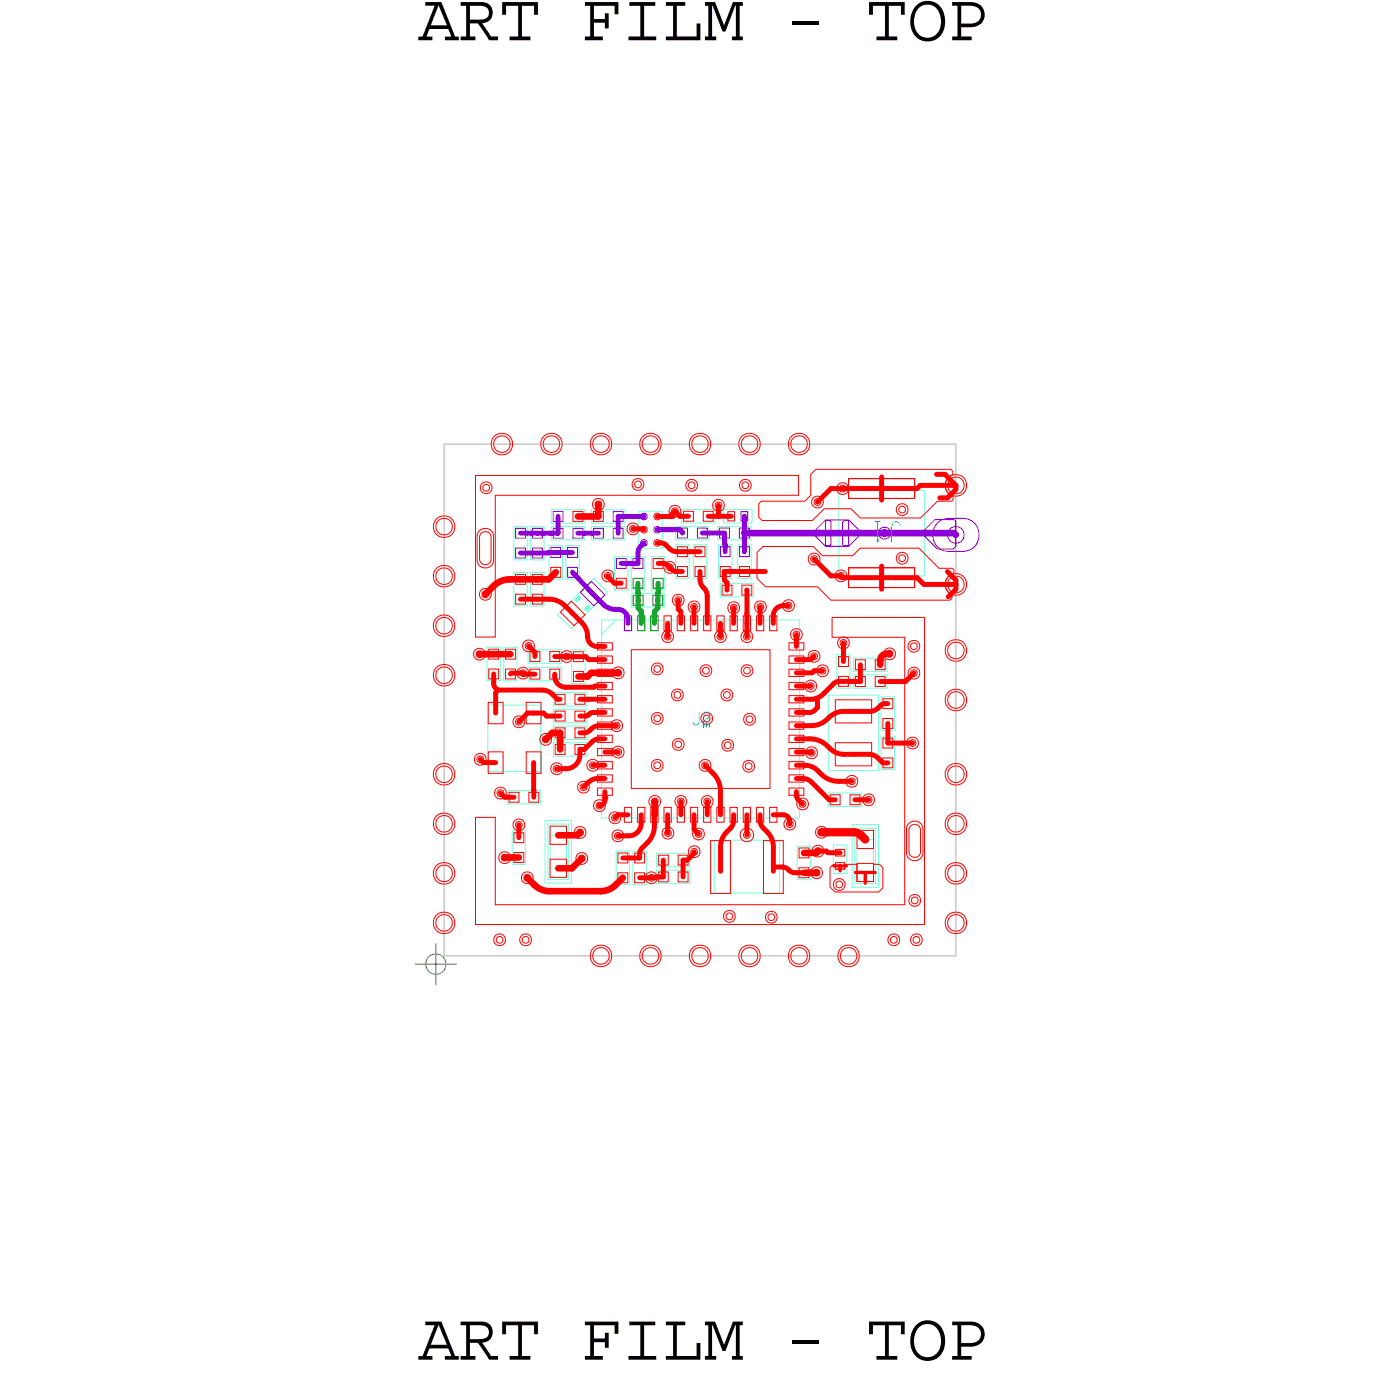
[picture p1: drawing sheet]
<svg xmlns="http://www.w3.org/2000/svg" width="42mm" height="42mm" viewBox="0 0 42 42" stroke-linecap="round" stroke-linejoin="round" font-family="sans-serif">
<defs><g id="words">
<g font-size="2.1">
<text x="12.7" y="1.2">ART FILM - TOP</text>
<text x="12.7" y="41.2">ART FILM - TOP</text>
</g>
<text font-size=".6" fill="#0097b7" x="27.3" y="15.8" transform="rotate(-180 27.3 15.8)">J1</text>
<text font-size=".4" fill="#0097b7" x="20.9" y="22">J2</text>
</g></defs>
<!-- layer: Board Outline -->
<path d="M13.4 13.5h15.5v15.5h-15.5z" fill="none" stroke="#acacac" stroke-width=".03"/>
<!-- layer: Components -->
<g fill="none" stroke="#75ffd9" stroke-width=".03">
<path d="M14.7 19.6h.5v1h-.5zM15.3 19.6h.4v1h-.4zM15.6 17.3h.4v1.1h-.4zM15.6 15.9h.4v1.1h-.4zM16 19.7h1v.4h-1zM16.1 15.9h.4v1.1h-.4zM16.1 17.3h.4v1.1h-.4zM16.6 16.5h.4v1h-.4zM16.7 15.9h1v.5h-1zM16.7 15.4h1v.4h-1zM16.9 18.6l1.1-1.1 .4 .4-1.1 1.1zM17.1 16.5h.4v1h-.4z"/>
<path d="M17.3 19.7h.4v1h-.4zM17.9 15.4h1v.4h-1zM17.9 15.9h1v.5h-1zM18.2 19.2l.5-.4zM18.2 18.8h6v6h-6zM18.6 16.9h.4v1h-.4zM19.1 18h1v.4h-1zM19.1 16.9h.4v1h-.4zM19.3 15.5h.8v1.1h-.8zM19.7 16.9h.4v1h-.4zM20.5 15.9h1v.4h-1zM20.5 16.5h.4v1h-.4z"/>
<path d="M20.6 15.4h1.1v.4h-1.1zM21 16.5h.4v1h-.4zM21.7 15.9h1.1v.4h-1.1zM21.8 16.5h.4v1h-.4zM21.8 17.7h1v.4h-1zM21.9 15.4h.9v.4h-.9zM22.3 16.5h.5v1h-.5zM25.3 19.8h.4v1h-.4zM25.4 14.8h2.6v2.6h-2.6zM25.8 19.9h1.1v.4h-1.1zM14.8 21.4h1.6v2h-1.6zM15.4 23.9h1v.4h-1z"/>
<path d="M15.5 25.2h.4v1h-.4zM16 20.2h1v.4h-1zM16.5 26.7h.8zM16.5 24.8v1.9zM16.5 24.8h.8zM16.6 25h.6v1.6h-.6zM16.7 25.3v1zM16.7 25.3h.5zM16.7 26.3h.5zM16.8 21h1v.4h-1zM16.8 21.5h1v.4h-1zM16.8 22h1v.4h-1z"/>
<path d="M16.8 22.5h1v.4h-1zM17.2 25.3v1zM17.3 24.8v1.9zM18.7 25.8h.4v1h-.4zM19.2 25.8h.4v1h-.4zM19.9 26.4h1v.4h-1zM19.9 25.8h1v.5h-1zM21.6 25.4h2v1.6h-2zM24.1 25.6h.5v1h-.5zM25.1 24h1v.4h-1zM25.1 21.1h1.5v2.2h-1.5zM25.2 25.6h.4v.9h-.4z"/>
<path d="M25.8 26.9h.8zM25.8 25v1.9zM25.8 25h.8zM25.8 20.4h1.1v.4h-1.1zM25.9 25.1h.6v1.7h-.6zM26 25.4v1zM26 25.4h.5zM26 26.4h.5zM26.5 25.4v1zM26.6 25v1.9zM26.7 21.1h.4v1h-.4zM26.7 22.3h.4v1h-.4z"/>
</g>
<path d="M17.5 18.1v.1zM17.8 18.4v.1z" fill="none" stroke="#75ffd9" stroke-width=".13"/>
<!-- layer: Nets -->
<g fill="none" stroke="#f00" stroke-width=".15">
<path d="M15.8 18.1h.5zM16 19.6l.2 .2zM16.2 19.8v.1zM16.3 18.1h.3zM16.6 18.1l.5 .3M16.8 19.9h.4zM17.1 18.4l.2 .2zM17.2 19.9h.1M17.2 19.9h.3zM17.3 18.6l.3 .2zM17.5 19.9h.2zM17.6 18.9l.2 .5 .3 .2"/>
<path d="M17.7 19.9l.1 .1zM17.8 19.3h.1M17.8 20h.5zM18.1 19.6h.2zM18.4 17.5h.1M18.4 17.5l.2 .2zM18.6 17.7h.2zM19.2 16h.3zM19.5 16h.1M19.9 15.6h.4zM19.9 16.4h.1zM19.9 17.1h.2z"/>
<path d="M20 16.4l.2 .1M20.1 17.1h.1M20.2 16.5l.1 .1zM20.2 17.1l.1 .1zM20.2 18.9v.4zM20.3 16.6l.2 .1M20.3 15.6h.1zM20.3 15.6l.1-.1zM20.3 17.2l.1 .1zM20.4 17.3h.1M20.4 15.5h.1M20.4 15.5l.2 .1z"/>
<path d="M20.5 17.3h.2zM20.5 16.7h.2zM20.5 18.2v.2zM20.5 18.4l.1 .1zM20.6 15.6h.3zM20.6 18.5v.4zM20.7 16.7h.5zM21 18.4v.5zM21.2 17.3v.3zM21.2 17.6l.1 .2M21.3 17.8h.1M21.3 17.8l.1 .3"/>
<path d="M21.4 18.1v.8zM21.5 15.6h.3zM21.8 15.3v.3zM21.8 15.6h.3zM21.8 18.9v.4zM22 17.3h.1M21.9 17.6h.1zM21.9 17.3v.3zM22 17.3h.5zM22 17.6v.3zM22.2 18.4v.5zM22.5 17.3h.7z"/>
<path d="M22.6 17.9h.1M22.6 18.6h.1M22.6 18.6v.3zM22.6 18.9v.4zM22.6 17.9v.7zM23 18.4h.1M23 18.4v.5zM23.4 18.6v.3zM23.7 18.3h.2zM23.7 18.3l-.2 .1-.1 .2M24.1 20h.5zM24.1 19.2v.4z"/>
<path d="M24.6 20l.1-.1zM24.7 16.9l.5 .5zM24.8 15.2l.4-.4zM25.2 14.8h.3zM25.2 17.4h.3zM25.5 17.4v.1zM25.5 14.8h.1M25.5 14.8h1.2zM25.5 17.5h1.2zM25.5 19.5v.5zM26.7 14.4v.4zM26.7 14.8v.3z"/>
<path d="M26.7 17.1v.4zM26.7 17.5v.3zM26.7 14.8h1.1zM26.7 17.5h1.1zM27.8 17.5l.2 .2zM27.9 14.7l-.1 .1zM27.9 14.7h1.1zM28 17.7h1zM28.4 14.4h.2zM28.5 15.1h.2zM28.6 14.4l.4 .3zM28.7 15.1l.3-.3z"/>
<path d="M28.7 17.3l.3 .3zM28.7 18.1l.3-.3zM29 14.7v.1zM29 17.6v.1zM29 17.7v.1zM14.5 23l.1 .1zM14.6 23.1h.4zM15 20.4v.3zM15 20.7v.1M15 20.8l.1 .1zM15 21l.1-.1zM15 21v.6z"/>
<path d="M15.1 20.9h.1M15.1 20.9h1.3zM15.2 24l.1 .1zM15.3 24.1h.3zM15.5 20.4h.1M15.5 20.4h.3zM15.7 25v.4zM15.9 20.4h.1M15.9 20.4h.3zM16 21.6h.2zM16 21.6l-.3 .3zM16.2 23.9h.1"/>
<path d="M16.2 23.1v.8zM16.2 21.6h.3zM16.2 23.9v.2zM16.4 20.9l.3 .1M16.5 21.6l.1 .1zM16.6 21.7h.4zM16.7 21l.2 .2zM16.8 20.4v.1zM16.8 20.5l.1 .2 .2 .1M16.9 23.3h.2zM16.9 21.2h.1zM17.1 20.8h.9z"/>
<path d="M17.6 21.7h.1zM17.6 21.2h.2zM17.6 22.2h.1zM17.6 22.9l-.2 .3-.3 .1M17.6 22.7h.1zM17.6 22.7v.2zM17.8 21.2h.5zM17.8 21.2h.1M17.8 23.7l-.1 .1zM17.8 21.6l-.1 .1M17.9 21.6h.1M17.9 22.1l-.2 .1"/>
<path d="M17.9 22.1h.1M17.9 22.5l-.2 .2zM17.9 23.2h.4zM18 21.6h-.1M18 21.6h.3zM18 20.8h.1M18 20.8h.3zM18.1 23.6l-.3 .1M18.1 23.6h.2zM18.1 22h.2zM18.1 22l-.2 .1M18.2 24.4h.1"/>
<path d="M18.2 22.4h.1zM18.2 22.4l-.3 .1M18.3 24.2l-.1 .2M18.3 24.2h.1M18.3 22h.4zM18.3 24v.2zM18.3 22.8h.4zM18.7 25.3h.3zM18.7 24.7h.3zM18.7 24.7l-.1 .1zM18.9 26h.5zM19.4 25.9v.1z"/>
<path d="M19.4 26.6h.3zM19.4 24.9l-.1 .3-.3 .1M19.4 24.7v.2zM19.4 25.7l.2-.2zM19.4 25.7v.2M19.7 26.6h.1zM19.8 25l-.2 .5M19.8 24.7v.3zM19.8 26.6h.1M19.9 26.6h.2zM20.1 26.1v.5zM20.2 25.2h.1"/>
<path d="M20.2 24.7v.5zM20.6 24.3v.4zM20.7 26.1v.5zM20.7 26.1h.1zM21 25.1l.1 .1zM21 24.7v.4zM21 25.8l-.2 .3zM21 25.8h.1M21.1 25.2h.1M21.4 23.2l.2 .2zM21.4 24.3v.4zM21.6 23.4l.2 .6"/>
<path d="M21.8 24v.7zM21.8 25.6v.7zM21.8 26.3v.1zM22 25.2l-.2 .4M22.1 25.1l-.1 .1zM22.2 24.8l-.1 .3M22.2 24.7v.1zM22.6 24.7v.6zM23 24.7v.1zM23 24.8l.1 .3M23.1 25.1l.1 .1zM23.2 25.2l.2 .5"/>
<path d="M23.4 24.7h.3zM23.4 26.3h.3zM23.4 25.7v.6zM23.4 26.3v.1zM23.7 26.3h.2M23.7 24.7h.2v.2M23.9 26.4h.1M23.9 26.4h.2M23.9 24.9v.1zM24.1 26.4h.2zM24.1 20.8h.5zM24.1 23.6h.2z"/>
<path d="M24.1 22h.5zM24.1 22.4h.4zM24.1 21.2h.5zM24.1 21.6h.4zM24.1 22.8h.5zM24.1 24v.1zM24.1 23.2h.3zM24.1 20.4h.5zM24.1 24.1l.1 .1M24.2 24.2l.1 .1zM24.3 23.6l.3 .1M24.4 23.2l.4 .1"/>
<path d="M24.5 22.4l.6 .2M24.6 22.8h.1M24.6 23.7l.5 .5zM24.6 20.4l.1-.1zM24.7 20.3h.2zM24.7 21.5l.1-.1zM24.7 21.5l-.2 .1M24.8 21.2h.1M24.8 21.2v.2zM24.8 23.3l.1 .1zM24.8 25.8h.2zM24.9 23.4l.5 .3"/>
<path d="M24.9 21l-.3 .2M24.9 21l.4-.3zM25 25.8h.1zM25.1 22.6v.1zM25.1 21.8l-.5 .2M25.1 21.8h.1M25.1 25.8h.3zM25.1 24.2h.2zM25.1 22.7l.5 .1M25.4 23.7h.4zM25.4 20.6h.1zM25.4 20.6l-.1 .1"/>
<path d="M25.5 20.6h.3zM25.6 21.5h.2zM25.6 21.5l-.5 .2M25.6 22.8h.2zM25.8 20.6h.1M25.8 20.6h.3zM25.8 21.5h.5zM25.8 22.8h.5zM25.9 24.2h.4zM26.1 20.1v.5zM26.3 22.8l.3 .2M26.6 23l.1 .1z"/>
<path d="M26.6 21.4l-.3 .1M26.7 20.6h.7zM26.7 21.4h-.1zM26.7 23.1h.2zM26.8 21.3l-.1 .1M26.8 21.3h.1zM26.9 22.5h.7zM26.9 21.9v.6zM27.7 20.4l-.3 .2z"/>
</g>
<g fill="none" stroke="#f00" stroke-width=".03">
<path d="M13.2 18.7l.2-.1 .3 .1 .1 .2-.1 .3-.3 .1-.2-.1-.1-.3zM13.2 15.7l.2-.1 .3 .1 .1 .2-.1 .3-.3 .1-.2-.1-.1-.3zM13.2 17.2l.2-.1 .3 .1 .1 .2-.1 .3-.3 .1-.2-.1-.1-.3zM13.3 18.8l.1-.1 .2 .1 .1 .1-.1 .2-.2 .1-.1-.1-.1-.2zM13.3 15.8l.1-.1 .2 .1 .1 .1-.1 .2-.2 .1-.1-.1-.1-.2zM13.3 17.3l.1-.1 .2 .1 .1 .1-.1 .2-.2 .1-.1-.1-.1-.2zM14.4 19.7l.1-.1 .2 .1v.2l-.2 .1-.1-.1zM14.4 14.4h9.8v.6h-9.2v4.3h-.6zM14.4 19.8l.1-.1 .1 .2h-.1zM14.5 16.1l.2-.1 .2 .1v.2v.7v.1l-.2 .1-.2-.1-.1-.1v-.7zM14.5 17.9l.2-.1 .2 .1v.2l-.2 .1-.2-.1zM14.6 14.7l.1-.1 .2 .1v.2l-.2 .1-.1-.1z"/>
<path d="M14.6 17.9h.1l.1 .1-.1 .1zM14.6 16.1h.2l.1 .2v.6l-.1 .2h-.2l-.1-.2v-.6zM14.6 14.7h.1l.1 .1-.1 .1zM14.8 19.7h.3v.3h-.3zM15 13.2l.2-.1 .2 .1 .1 .2-.1 .3-.2 .1-.2-.1-.1-.3zM15 13.3l.2-.1 .2 .1 .1 .1-.1 .2-.2 .1-.2-.1-.1-.2zM15.3 19.7h.3v.3h-.3zM15.6 18h.3v.3h-.3zM15.6 17.4h.3v.3h-.3zM15.8 19.5l.2-.1 .2 .1v.1l-.2 .1-.2-.1zM15.9 19.5h.1l.1 .1-.1 .1zM16.1 19.7h.3v.3h-.3z"/>
<path d="M16.1 18h.3v.3h-.3zM16.1 17.4h.3v.3h-.3zM16.5 13.2l.2-.1 .2 .1 .1 .2-.1 .3-.2 .1-.2-.1-.1-.3zM16.5 13.3l.2-.1 .2 .1 .1 .1-.1 .2-.2 .1-.2-.1-.1-.2zM16.7 19.7h.3v.3h-.3zM16.7 17.2h.3v.3h-.3zM17 18.5l.3-.3 .4 .4-.3 .3zM17 19.8l.2-.1 .1 .1v.2l-.1 .1-.2-.1zM17.1 19.8h.1l.1 .1-.1 .1zM17.4 15.5h.3v.3h-.3zM17.4 19.7h.3v.3h-.3zM18 13.2l.2-.1 .2 .1 .1 .2-.1 .3-.2 .1-.2-.1-.1-.3z"/>
<path d="M18 15.2l.1-.1 .2 .1v.2l-.2 .1-.1-.1zM18 15.5h.3v.3h-.3zM18 13.3l.2-.1 .2 .1 .1 .1-.1 .2-.2 .1-.2-.1-.1-.2zM18 15.2h.1l.1 .1-.1 .1zM18.1 19.5h.4v.2h-.4zM18.1 19.9h.4v.2h-.4zM18.2 17.4l.2-.1 .2 .1v.1l-.2 .1-.2-.1zM18.3 17.4l.1-.1 .1 .2h-.1zM18.7 17.5h.3v.3h-.3zM19 15.9l.2-.1 .1 .1v.2l-.1 .1-.2-.1zM19.1 16l.1-.1 .1 .2h-.1zM19.1 19.7h4.2v4.2h-4.2z"/>
<path d="M19.2 14.6l.1-.1 .2 .1v.2h-.2h-.1zM19.2 14.6h.1l.1 .1-.1 .1zM19.4 16l.1-.1 .1 .2h-.1zM19.5 13.2l.2-.1 .2 .1 .1 .2-.1 .3-.2 .1-.2-.1-.1-.3zM19.5 13.3l.2-.1 .2 .1 .1 .1-.1 .2-.2 .1-.2-.1-.1-.2zM19.8 16.9h.3v.3h-.3zM19.8 16.4l.1-.1 .1 .2h-.1zM19.8 15.6l.1-.1 .1 .2h-.1zM20.1 19.2l.1-.1 .2 .1v.2l-.2 .1-.1-.1zM20.1 18.7h.2v.4h-.2zM20.1 17.1l.2-.1 .1 .1v.2l-.1 .1-.2-.1zM20.1 19.2h.1l.1 .1-.1 .1z"/>
<path d="M20.2 17.1h.1l.1 .1-.1 .1zM20.3 15.4l.1-.1 .2 .1v.2l-.2 .1-.1-.1zM20.3 15.4h.1l.1 .1-.1 .1zM20.4 18.1l.1-.1 .2 .1v.2l-.2 .1-.1-.1zM20.5 18.1l.1 .1-.1 .1zM20.5 18.7h.2v.4h-.2zM20.5 16.6h.3v.3h-.3zM20.5 17.2h.3v.3h-.3zM20.7 15.5h.3v.3h-.3zM20.8 14.6l.1-.1 .2 .1v.2l-.2 .1-.1-.1zM20.9 14.6l.1 .1-.1 .1zM20.9 18.3l.1-.1 .2 .1v.2l-.2 .1-.1-.1z"/>
<path d="M20.9 18.7h.2v.4h-.2zM20.9 18.3h.1l.1 .1-.1 .1zM21 13.2l.2-.1 .2 .1 .1 .2-.1 .3-.2 .1-.2-.1-.1-.3zM21 13.3l.2-.1 .2 .1 .1 .1-.1 .2-.2 .1-.2-.1-.1-.2zM21.1 16.6h.3v.3h-.3zM21.1 17.2h.3v.3h-.3zM21.3 15.5h.3v.3h-.3zM21.3 18.7h.2v.4h-.2zM21.6 15.2l.2-.1 .1 .1v.2l-.1 .1-.2-.1zM21.7 19.2l.1-.1 .2 .1v.2l-.2 .1-.1-.1zM21.7 15.3l.1-.1 .1 .2h-.1zM21.7 18.7h.2v.4h-.2z"/>
<path d="M21.7 19.2h.1l.1 .1-.1 .1zM21.8 17.2h.3v.3h-.3zM21.9 17.7h.3v.3h-.3zM22 15.5h.2v.3h-.2zM22.1 18.3l.1-.1 .2 .1v.2l-.2 .1-.1-.1zM22.1 18.7h.2v.4h-.2zM22.1 18.4l.1-.1 .1 .2h-.1zM22.4 17.2h.3v.3h-.3zM22.4 14.6l.2-.1 .1 .1v.2l-.1 .1-.2-.1zM22.5 13.2l.2-.1 .2 .1 .1 .2-.1 .3-.2 .1-.2-.1-.1-.3zM22.5 19.2l.1-.1 .2 .1v.2l-.2 .1-.1-.1zM22.5 17.7h.3v.3h-.3z"/>
<path d="M22.5 14.6h.1l.1 .1-.1 .1zM22.5 18.7h.2v.4h-.2zM22.5 13.3l.2-.1 .2 .1 .1 .1-.1 .2-.2 .1-.2-.1-.1-.2zM22.5 19.2h.1l.1 .1-.1 .1zM22.9 18.3l.1-.1 .2 .1v.2l-.2 .1-.1-.1zM22.9 18.7h.2v.4h-.2zM22.9 18.3h.1l.1 .1-.1 .1zM23.1 15.2h1.3l.2-.2v-.6l.1-.2h4.1l.1 .1-.3 .4 .3 .4-.5 .1-.5 .5h-1.8l-.3-.3h-.8l-.4 .4h-1.5l-.1-.1v-.4zM23.1 16.6h1.5l.3 .2h.9l.3-.2h1.7l.6 .6h.5v.2l-.3 .3 .2 .4v.1h-3.6l-.4-.4h-1.6l-.3-.3v-.8zM23.3 18.7h.2v.4h-.2zM23.7 18.3l.2-.1 .1 .1v.1l-.1 .1-.2-.1zM23.8 18.3l.1-.1 .1 .2h-.1z"/>
<path d="M23.9 19.9h.4v.2h-.4zM23.9 19.5h.4v.2h-.4zM24 13.2l.2-.1 .2 .1 .1 .2-.1 .3-.2 .1-.2-.1-.1-.3zM24 19.1l.1-.1 .2 .1v.2l-.2 .1-.1-.1zM24 13.3l.2-.1 .2 .1 .1 .1-.1 .2-.2 .1-.2-.1-.1-.2zM24 19.2l.1-.1 .1 .2h-.1zM24.5 19.8l.2-.1 .1 .1v.2l-.1 .1-.2-.1zM24.5 16.8h.2h.1v.2l-.1 .1-.2-.1zM24.6 19.8h.1v.1v.1zM24.6 16.9l.1-.1v.2zM24.6 15.1l.2-.1 .1 .1v.2l-.1 .1-.2-.1zM24.7 15.2l.1-.1v.2z"/>
<path d="M25.3 17.4l.2-.1 .1 .1v.1l-.1 .1-.2-.1zM25.4 14.7l.1-.1 .2 .1v.2l-.2 .1-.1-.1zM25.4 17.4l.1-.1 .1 .2h-.1zM25.4 19.4l.1-.1 .2 .1v.2h-.2h-.1zM25.4 19.9h.3v.3h-.3zM25.4 14.7h.1l.1 .1-.1 .1zM25.5 19.4l.1 .1-.1 .1zM25.7 17.2h2v.6h-2zM25.7 14.5h2v.6h-2zM25.9 20h.3v.3h-.3zM26.5 20h.3v.3h-.3zM26.8 19.7l.1-.1 .2 .1v.2l-.2 .1-.1-.1z"/>
<path d="M26.9 19.8v-.1l.1 .2h-.1zM27.2 16.8l.1-.1 .2 .1v.2l-.2 .1-.1-.1zM27.2 15.3h.1h.2v.2l-.2 .1-.1-.1zM27.2 16.9l.1-.1 .1 .2h-.1zM27.2 15.4l.1-.1 .1 .2h-.1zM27.5 19.5l.2-.1 .1 .1v.2l-.1 .1-.2-.1zM27.6 19.5h.1l.1 .1-.1 .1zM28.7 19.5l.3-.1 .2 .1 .1 .2-.1 .2-.2 .1-.3-.1-.1-.2zM28.7 14.5l.3-.1 .2 .1 .1 .2-.1 .2-.2 .1-.3-.1-.1-.2zM28.7 17.5l.3-.1 .2 .1 .1 .2-.1 .2-.2 .1-.3-.1-.1-.2zM28.8 19.5h.2h.1l.1 .2-.1 .2h-.1h-.2l-.1-.2zM28.8 14.5h.2h.1l.1 .2-.1 .2h-.1h-.2l-.1-.2z"/>
<path d="M28.8 17.5h.2h.1l.1 .2-.1 .2h-.1h-.2l-.1-.2zM13.2 27.7l.2-.1 .3 .1 .1 .2-.1 .3-.3 .1-.2-.1-.1-.3zM13.2 24.7l.2-.1 .3 .1 .1 .2-.1 .3-.3 .1-.2-.1-.1-.3zM13.2 23.2l.2-.1 .3 .1 .1 .2-.1 .3-.3 .1-.2-.1-.1-.3zM13.2 20.2l.2-.1 .3 .1 .1 .2-.1 .3-.3 .1-.2-.1-.1-.3zM13.2 26.2l.2-.1 .3 .1 .1 .2-.1 .3-.3 .1-.2-.1-.1-.3zM13.3 27.8l.1-.1 .2 .1 .1 .1-.1 .2-.2 .1-.1-.1-.1-.2zM13.3 24.8l.1-.1 .2 .1 .1 .1-.1 .2-.2 .1-.1-.1-.1-.2zM13.3 23.3l.1-.1 .2 .1 .1 .1-.1 .2-.2 .1-.1-.1-.1-.2zM13.3 20.3l.1-.1 .2 .1 .1 .1-.1 .2-.2 .1-.1-.1-.1-.2zM13.3 26.3l.1-.1 .2 .1 .1 .1-.1 .2-.2 .1-.1-.1-.1-.2zM14.4 22.9l.1-.1 .2 .1v.2l-.2 .1-.1-.1z"/>
<path d="M14.4 24.8h.6v2.6h12.4v-8.1h-2.2v-.6h2.8v9.3h-13.6zM14.5 22.9l.1 .1-.1 .1zM14.8 21.3h.4v.6h-.4zM14.8 22.8h.4v.6h-.4zM14.8 20.3h.3v.3h-.3zM15 28.4l.1-.1 .2 .1v.1l-.2 .1-.1-.1zM15 23.9l.2-.1 .1 .1v.2l-.1 .1-.2-.1zM15 28.4h.1l.1 .1-.1 .1zM15.1 24l.1-.1v.2zM15.1 25.9l.2-.1 .1 .1v.2l-.1 .1-.2-.1zM15.2 25.9h.1l.1 .1-.1 .1zM15.3 20.3h.3v.3h-.3z"/>
<path d="M15.4 24h.3v.3h-.3zM15.6 24.9l.1-.1 .2 .1v.2l-.2 .1-.1-.1zM15.6 21.8l.1-.1 .2 .1v.1l-.2 .1-.1-.1zM15.6 25.2h.3v.3h-.3zM15.6 25.8h.3v.3h-.3zM15.6 24.9h.1l.1 .1-.1 .1zM15.6 21.8h.1l.1 .1-.1 .1zM15.7 20.3l.1-.1 .2 .1v.2l-.2 .1-.1-.1zM15.8 20.3l.1 .1-.1 .1zM15.8 28.4l.1-.1 .2 .1v.1l-.2 .1-.1-.1zM15.8 26.5l.2-.1 .1 .1v.2l-.1 .1-.2-.1zM15.8 28.4h.1l.1 .1-.1 .1z"/>
<path d="M15.9 26.5h.1l.1 .1-.1 .1zM15.9 22.8h.5v.6h-.5zM15.9 21.3h.5v.6h-.5zM16 24h.3v.3h-.3zM16.1 20.3h.3v.3h-.3zM16.4 22.3l.1-.1 .2 .1v.2l-.2 .1-.1-.1zM16.4 22.3h.1l.1 .1-.1 .1zM16.7 20.3h.3v.3h-.3zM16.7 26h.5v.6h-.5zM16.7 25h.5v.6h-.5zM16.7 23.2l.2-.1 .1 .1v.2l-.1 .1-.2-.1zM16.8 23.2h.1v.1v.1z"/>
<path d="M16.8 21h.3v.3h-.3zM16.8 21.5h.3v.3h-.3zM16.8 22h.3v.3h-.3zM16.8 22.5h.3v.3h-.3zM17.4 20.3h.3v.3h-.3zM17.4 25.1l.2-.1 .1 .1v.2l-.1 .1-.2-.1zM17.4 21h.3v.3h-.3zM17.4 22h.3v.3h-.3zM17.4 21.5h.3v.3h-.3zM17.4 22.5h.3v.3h-.3zM17.5 25.9l.1-.1 .2 .1v.2l-.2 .1-.1-.1zM17.5 25.2l.1-.1 .1 .2h-.1z"/>
<path d="M17.5 23.8l.2-.1 .1 .1v.1l-.1 .1-.2-.1zM17.5 26l.1-.1 .1 .1-.1 .1zM17.6 23.8l.1-.1 .1 .2h-.1zM17.8 23.1l.1-.1 .2 .1v.2l-.2 .1-.1-.1zM17.9 23.1l.1 .1-.1 .1zM18 28.7l.2-.1 .2 .1 .1 .2-.1 .3-.2 .1-.2-.1-.1-.3zM18 24.3l.2-.1 .1 .1v.2l-.1 .1-.2-.1zM18 28.8l.2-.1 .2 .1 .1 .1-.1 .2-.2 .1-.2-.1-.1-.2zM18.1 24.4l.1-.1v.1v.1zM18.1 21.1h.4v.2h-.4zM18.1 20.7h.4v.2h-.4zM18.1 22.3h.4v.2h-.4z"/>
<path d="M18.1 21.9h.4v.2h-.4zM18.1 21.5h.4v.2h-.4zM18.1 23.5h.4v.2h-.4zM18.1 23.9h.4v.2h-.4zM18.1 22.7h.4v.2h-.4zM18.1 23.1h.4v.2h-.4zM18.1 20.3h.4v.2h-.4zM18.5 24.7l.1-.1 .2 .1v.2h-.2h-.1zM18.5 21.9l.2-.1 .1 .1v.2l-.1 .1-.2-.1zM18.5 24.7h.1l.1 .1-.1 .1zM18.6 25.2l.1-.1 .2 .1v.2l-.2 .1-.1-.1zM18.6 22.7l.1-.1 .2 .1v.2l-.2 .1-.1-.1z"/>
<path d="M18.6 20.3l.1-.1 .2 .1v.2l-.2 .1-.1-.1zM18.6 21.9h.1l.1 .1-.1 .1zM18.6 25.3l.1-.1 .1 .2h-.1zM18.6 22.7h.1l.1 .1-.1 .1zM18.6 20.3h.1l.1 .1-.1 .1zM18.7 25.8h.3v.3h-.3zM18.7 26.4h.3v.3h-.3zM18.9 24.5h.2v.4h-.2zM19.2 25.8h.3v.3h-.3zM19.2 26.4h.3v.3h-.3zM19.3 24.5h.2v.4h-.2zM19.5 28.7l.2-.1 .2 .1 .1 .2-.1 .3-.2 .1-.2-.1-.1-.3z"/>
<path d="M19.5 28.8l.2-.1 .2 .1 .1 .1-.1 .2-.2 .1-.2-.1-.1-.2zM19.6 26.5l.1-.1 .2 .1v.2l-.2 .1-.1-.1zM19.6 26.5h.1l.1 .1-.1 .1zM19.7 24.2l.1-.1 .2 .1v.2l-.2 .1-.1-.1zM19.7 24.5h.2v.4h-.2zM19.7 24.2h.1l.1 .1-.1 .1zM19.7 20.2l.2-.1 .2 .1v.1l-.2 .1-.2-.1zM19.7 21.7l.2-.1 .2 .1v.1l-.2 .1-.2-.1zM19.7 23.1l.2-.1 .2 .1v.2l-.2 .1-.2-.1zM19.8 20.2h.1l.1 .1-.1 .1zM19.8 21.7h.1l.1 .1-.1 .1zM19.8 23.1h.1l.1 .1-.1 .1z"/>
<path d="M19.9 25.9h.3v.3h-.3zM19.9 26.4h.3v.3h-.3zM20.1 25.1h.1h.2v.2l-.2 .1-.1-.1zM20.1 24.5h.2v.4h-.2zM20.1 25.2l.1-.1 .1 .2h-.1zM20.4 21l.1-.1 .2 .1v.1l-.2 .1-.1-.1zM20.4 22.5l.1-.1 .2 .1v.1l-.2 .1-.1-.1zM20.4 21l.1-.1 .1 .2h-.1zM20.5 22.5v-.1l.1 .2h-.1zM20.5 24.2l.1-.1 .2 .1v.2l-.2 .1-.1-.1zM20.5 24.5h.2v.4h-.2zM20.5 24.2h.1l.1 .1-.1 .1z"/>
<path d="M20.5 25.9h.3v.3h-.3zM20.5 26.4h.3v.3h-.3zM20.9 25.7l.1-.1 .2 .1v.2l-.2 .1-.1-.1zM20.9 24.5h.2v.4h-.2zM20.9 25.7h.1l.1 .1-.1 .1zM21 28.7l.2-.1 .2 .1 .1 .2-.1 .3-.2 .1-.2-.1-.1-.3zM21 25.2l.2-.1 .1 .1v.1l-.1 .1-.2-.1zM21 28.8l.2-.1 .2 .1 .1 .1-.1 .2-.2 .1-.2-.1-.1-.2zM21.1 25.2h.1v.1v.1zM21.2 23.1l.2-.1 .1 .1v.2l-.1 .1-.2-.1zM21.2 20.2l.2-.1 .1 .1v.2l-.1 .1-.2-.1zM21.3 24.2l.1-.1 .2 .1v.2l-.2 .1-.1-.1z"/>
<path d="M21.3 23.1h.1v.1v.1zM21.3 20.3l.1-.1 .1 .2h-.1zM21.3 24.5h.2v.4h-.2zM21.3 24.2h.1l.1 .1-.1 .1zM21.5 25.5h.6v1.6h-.6zM21.7 24.5h.2v.4h-.2zM21.9 21l.1-.1 .2 .1v.1l-.2 .1-.1-.1zM21.9 22.5l.1-.1 .2 .1v.2h-.2h-.1zM21.9 21l.1-.1 .1 .2h-.1zM21.9 27.7l.2-.1 .1 .1v.1l-.1 .1-.2-.1zM21.9 22.5h.1l.1 .1-.1 .1zM22 27.7h.1l.1 .1-.1 .1z"/>
<path d="M22.1 24.5h.2v.4h-.2zM22.4 25.2l.2-.1 .2 .1v.2l-.2 .1-.2-.1zM22.5 28.7l.2-.1 .2 .1 .1 .2-.1 .3-.2 .1-.2-.1-.1-.3zM22.5 20.2l.1-.1 .2 .1v.2l-.2 .1-.1-.1zM22.5 24.5h.2v.4h-.2zM22.5 28.8l.2-.1 .2 .1 .1 .1-.1 .2-.2 .1-.2-.1-.1-.2zM22.5 23.1l.2-.1 .1 .1v.2l-.1 .1-.2-.1zM22.5 25.2h.1l.1 .1-.1 .1zM22.5 20.3l.1-.1 .1 .2h-.1zM22.5 21.7l.2-.1 .2 .1v.2l-.2 .1-.2-.1zM22.6 23.2l.1-.1 .1 .2h-.1zM22.6 21.7h.1l.1 .1-.1 .1z"/>
<path d="M22.9 24.5h.2v.4h-.2zM23.1 25.5h.6v1.6h-.6zM23.2 27.7l.2-.1 .1 .1v.2l-.1 .1-.2-.1zM23.3 27.7h.1l.1 .1-.1 .1zM23.3 24.5h.2v.4h-.2zM23.8 24.9l.1-.1 .2 .1v.1l-.2 .1-.1-.1zM23.8 24.9h.1l.1 .1-.1 .1zM23.9 21.9h.4v.2h-.4zM23.9 22.3h.4v.2h-.4zM23.9 21.5h.4v.2h-.4zM23.9 21.1h.4v.2h-.4zM23.9 22.7h.4v.2h-.4z"/>
<path d="M23.9 23.9h.4v.2h-.4zM23.9 23.1h.4v.2h-.4zM23.9 20.7h.4v.2h-.4zM23.9 20.3h.4v.2h-.4zM23.9 23.5h.4v.2h-.4zM24 28.7l.2-.1 .2 .1 .1 .2-.1 .3-.2 .1-.2-.1-.1-.3zM24 28.8l.2-.1 .2 .1 .1 .1-.1 .2-.2 .1-.2-.1-.1-.2zM24.1 24.3l.2-.1 .2 .1v.1l-.2 .1-.2-.1zM24.2 26.3h.3v.3h-.3zM24.2 25.7h.3v.3h-.3zM24.2 24.3l.1-.1 .1 .2-.1 .1zM24.4 20.7l.2-.1 .1 .1v.2l-.1 .1-.2-.1z"/>
<path d="M24.4 22.7l.2-.1 .1 .1v.2l-.1 .1-.2-.1zM24.5 20.7h.1v.1v.1zM24.5 22.8l.1-.1 .1 .1-.1 .1zM24.6 26.3h.1h.2v.2l-.2 .1-.1-.1zM24.6 25.7l.2-.1 .1 .1v.2l-.1 .1-.2-.1zM24.6 26.4l.1-.1 .1 .2h-.1zM24.7 25.7h.1l.1 .1-.1 .1zM24.7 25.1l.2-.1 .1 .1v.2l-.1 .1-.2-.1zM24.8 20.2l.1-.1 .2 .1v.2l-.2 .1-.1-.1zM24.8 25.2l.1-.1 .1 .2h-.1zM24.8 20.3l.1-.1 .1 .2h-.1zM25.1 26.3l.2-.1v.1h.3v-.1h.4v.5h.5v-.5h.1l.1 .1v.6l-.1 .1h-1.3l-.2-.1z"/>
<path d="M25.1 24.1h.3v.3h-.3zM25.3 26.7l.1-.1 .2 .1v.2l-.2 .1-.1-.1zM25.3 21.2h1.1v.7h-1.1zM25.3 22.5h1.1v.7h-1.1zM25.3 26.1h.3v.2h-.3zM25.3 25.7h.3v.2h-.3zM25.3 26.7h.1l.1 .1-.1 .1zM25.4 20.5h.3v.3h-.3zM25.5 28.7l.2-.1 .2 .1 .1 .2-.1 .3-.2 .1-.2-.1-.1-.3zM25.5 28.8l.2-.1 .2 .1 .1 .1-.1 .2-.2 .1-.2-.1-.1-.2zM25.6 23.6l.2-.1 .2 .1v.1l-.2 .1-.2-.1zM25.7 23.6h.1l.1 .1-.1 .1z"/>
<path d="M25.7 24.1h.3v.3h-.3zM25.9 20.5h.3v.3h-.3zM26 25.1h.5v.6h-.5zM26 26.1h.5v.6h-.5zM26.1 24.1l.2-.1 .2 .1v.2l-.2 .1-.2-.1zM26.2 24.2l.1-.1 .1 .2h-.1zM26.5 20.5h.3v.3h-.3zM26.7 21.2h.3v.3h-.3zM26.7 23h.3v.3h-.3zM26.7 22.4h.3v.3h-.3zM26.7 21.8h.3v.3h-.3zM26.9 28.4l.2-.1 .1 .1v.1l-.1 .1-.2-.1z"/>
<path d="M27 28.4h.1l.1 .1-.1 .1zM27.5 22.4l.1-.1 .2 .1v.2l-.2 .1-.1-.1zM27.5 20.3l.2-.1 .1 .1v.2l-.1 .1-.2-.1zM27.5 24.9h.2h.2l.1 .2v.7l-.1 .2-.2 .1-.2-.1v-.2v-.7zM27.5 27.2l.2-.1 .2 .1v.2h-.2h-.2zM27.5 22.5l.1-.1 .1 .2h-.1zM27.6 20.3h.1l.1 .1-.1 .1zM27.6 28.4l.2-.1 .1 .1v.1l-.1 .1-.2-.1zM27.6 27.2h.1l.1 .1-.1 .1zM27.6 25h.2l.1 .1v.7l-.1 .1h-.2l-.1-.1v-.7zM27.7 28.4h.1v.1v.1zM28.7 27.7l.3-.1 .2 .1 .1 .2-.1 .3-.2 .1-.3-.1-.1-.3z"/>
<path d="M28.7 26.2l.3-.1 .2 .1 .1 .2-.1 .3-.2 .1-.3-.1-.1-.3zM28.7 24.7l.3-.1 .2 .1 .1 .2-.1 .3-.2 .1-.3-.1-.1-.3zM28.7 23.2l.3-.1 .2 .1 .1 .2-.1 .3-.2 .1-.3-.1-.1-.3zM28.7 21l.3-.1 .2 .1 .1 .2-.1 .2-.2 .1-.3-.1-.1-.2zM28.8 27.8l.2-.1 .1 .1 .1 .1-.1 .2-.1 .1-.2-.1-.1-.2zM28.8 26.3l.2-.1 .1 .1 .1 .1-.1 .2-.1 .1-.2-.1-.1-.2zM28.8 24.8l.2-.1 .1 .1 .1 .1-.1 .2-.1 .1-.2-.1-.1-.2zM28.8 23.3l.2-.1 .1 .1 .1 .1-.1 .2-.1 .1-.2-.1-.1-.2zM28.8 21h.2h.1l.1 .2-.1 .2h-.1h-.2l-.1-.2z"/>
</g>
<g fill="none" stroke="#f00" stroke-width=".2">
<path d="M14.5 19.8h.5zM14.7 18l.2-.3zM15 19.8h.5zM15.4 17.5h.4zM15.4 17.5l-.5 .2M15.8 17.5h.5zM16.3 17.5h.3zM16.8 17.3l-.2 .2zM17.5 15.6h.6zM18.1 15.3v.3zM26.9 19.8h.1M26.9 19.8l-.2 .2"/>
<path d="M15.3 26h.1M15.3 26h.4zM16 26.6l.2 .2zM16.2 26.8l.4 .2M16.6 27h1.6zM16.7 22.2h.3zM16.7 22.2l-.2 .2zM16.9 26.3h.4zM16.9 25.3h.6zM17 22.4h.1M17 22.2v.2zM17 22.4v.3z"/>
<path d="M17.5 25.3l.1-.1zM17.5 20.5h.3zM17.6 26l-.3 .3zM17.8 20.5l.1-.1zM17.9 20.4h.4zM18.3 20.4h.4zM18.6 26.8l-.4 .2M18.6 26.8l.3-.2zM19.8 24.7h.1M19.8 24.3v.4zM24.3 26.4h.4zM24.3 25.8h.4z"/>
<path d="M24.8 25.8h-.1zM26.7 20v.1z"/>
</g>
<path d="M24.9 25.2h1zM25.9 25.2l.2 .1M26.1 25.3l.1 .1z" fill="none" stroke="#f00" stroke-width=".25"/>
<path d="M25.3 26.2h.1zM25.4 26.2h.2zM25.4 26.2v.2zM25.9 26.4h.3zM26.2 26.4h.3zM26.2 26.4v.3z" fill="none" stroke="#f00" stroke-width=".1"/>
<path d="M22.5 16.1h2.3zM24.8 16.1h.1M24.8 16.1h.5zM25.3 16.1h1.2zM26.8 16.1h2.1zM28.9 16.1l.1 .1z" fill="none" stroke="#8d00d9" stroke-width=".2"/>
<g fill="none" stroke="#8d00d9" stroke-width=".03">
<path d="M15.6 16h.3v.3h-.3zM15.6 16.6h.3v.3h-.3zM16.1 16h.3v.3h-.3zM16.1 16.6h.3v.3h-.3zM16.7 16.6h.3v.3h-.3zM16.8 15.5h.3v.3h-.3zM16.8 16h.3v.3h-.3zM17.2 17.2h.3v.3h-.3zM17.2 16.6h.3v.3h-.3zM17.4 16h.3v.3h-.3zM17.6 17.9l.3-.3 .4 .4-.3 .3zM18 16h.3v.3h-.3z"/>
<path d="M18.6 16h.3v.3h-.3zM18.6 15.5h.3v.3h-.3zM18.7 16.9h.3v.3h-.3zM18.9 18.7h.2v.4h-.2zM19.2 16.9h.3v.3h-.3zM19.4 15.6l.1-.1 .1 .2h-.1zM19.4 16.4l.1-.1 .1 .2h-.1zM19.8 16l.1-.1 .1 .2h-.1zM20.5 16h.3v.3h-.3zM21.1 16h.3v.3h-.3zM21.8 16h.3v.3h-.3zM21.8 16.6h.3v.3h-.3z"/>
<path d="M22.4 16h.3v.3h-.3zM22.4 16.6h.3v.3h-.3zM22.4 15.5h.2v.3h-.2zM25 15.8h.2l-.1 .7h-.1l-.3-.3v-.2zM25 15.7h.7v.8h-.7zM25.6 15.8h.1l.3 .2v.2l-.3 .3h-.2zM28.3 15.7l.6 .1v.8h-.5l-.4-.4v-.2zM28.4 15.8a.87 .87 0 0 1 1.2 .3v.2a.8 .8 0 0 1-1.3 0v-.2zM28.8 16h.2h.1l.1 .2-.1 .2h-.1h-.2l-.1-.2z"/>
</g>
<g fill="none" stroke="#8d00d9" stroke-width=".15">
<path d="M15.8 16.1h.5zM15.8 16.7h.5zM16.3 16.1h.4zM16.3 16.7h.3zM16.6 16.7h.1M16.6 16.7h.2zM16.7 16.1h.1M16.7 16.1h.2zM16.8 16.7h.5zM16.9 15.6v.5zM17.3 17.3l.1 .1zM17.4 17.4l.5 .6z"/>
<path d="M17.4 17.4h.1M17.5 16.1h.6zM17.9 18l.4 .3zM18.3 18.3l.3 .2M18.6 18.5h.1zM18.7 18.5h.2l.1 .3M18.7 15.6v.5zM18.7 15.6h.8zM18.8 17.1h.5zM19 18.8v.1zM19.3 16.7v.4zM19.4 16.5l.1-.1z"/>
<path d="M19.4 16.5l-.1 .2M19.5 15.6h.1M19.9 16h.7zM20.6 16l.1 .1zM20.7 16.1h.1M21.3 16.1h.6zM21.9 16.5h.1M21.9 16.1v.4zM22 16.5v.2zM22.5 16.4h.1M22.5 16.1v.3zM22.5 15.9v.2z"/>
<path d="M22.5 15.9h.1M22.5 15.6v.3zM22.5 16.4v.3z"/>
</g>
<path d="M19.3 18h.1M19.3 17.7v.3zM19.3 18.4l.1 .1zM19.3 18v.2zM19.3 18.2v.2zM19.4 18.5v.4zM19.8 18.5l.1-.1zM19.8 18.5v.4zM19.9 18v.2zM19.9 18.2v.2zM19.9 18h.1M19.9 17.7v.3z" fill="none" stroke="#00a200" stroke-width=".15"/>
<path d="M19.2 17.5h.3v.3h-.3zM19.2 18h.3v.3h-.3zM19.3 18.7h.2v.4h-.2zM19.7 18.7h.2v.4h-.2zM19.8 18h.3v.3h-.3zM19.8 17.5h.3v.3h-.3z" fill="none" stroke="#00a200" stroke-width=".03"/>
<!-- layer: Text -->
<path d="M26.6 15.8v.6l.1-.1M27.3 15.9l-.2-.1-.1 .1v.5M21.2 21.6v.3l-.1 .1-.1-.1M21.3 21.6a.1 .1 0 0 1 .1 0 .1 .1 0 0 1 .1 .1l-.2 .3h.2" fill="none" stroke="#0097b7" stroke-width=".03"/>
<!-- layer: Drawing Origin -->
<path d="M12.6 29.2h1.2M13 29l.2-.1 .2 .1 .1 .2-.1 .2-.2 .1-.2-.1-.1-.2zM13.2 28.6v1.2" fill="none" stroke="#638b3a" stroke-width=".03"/>
<use href="#words"/>
</svg>
